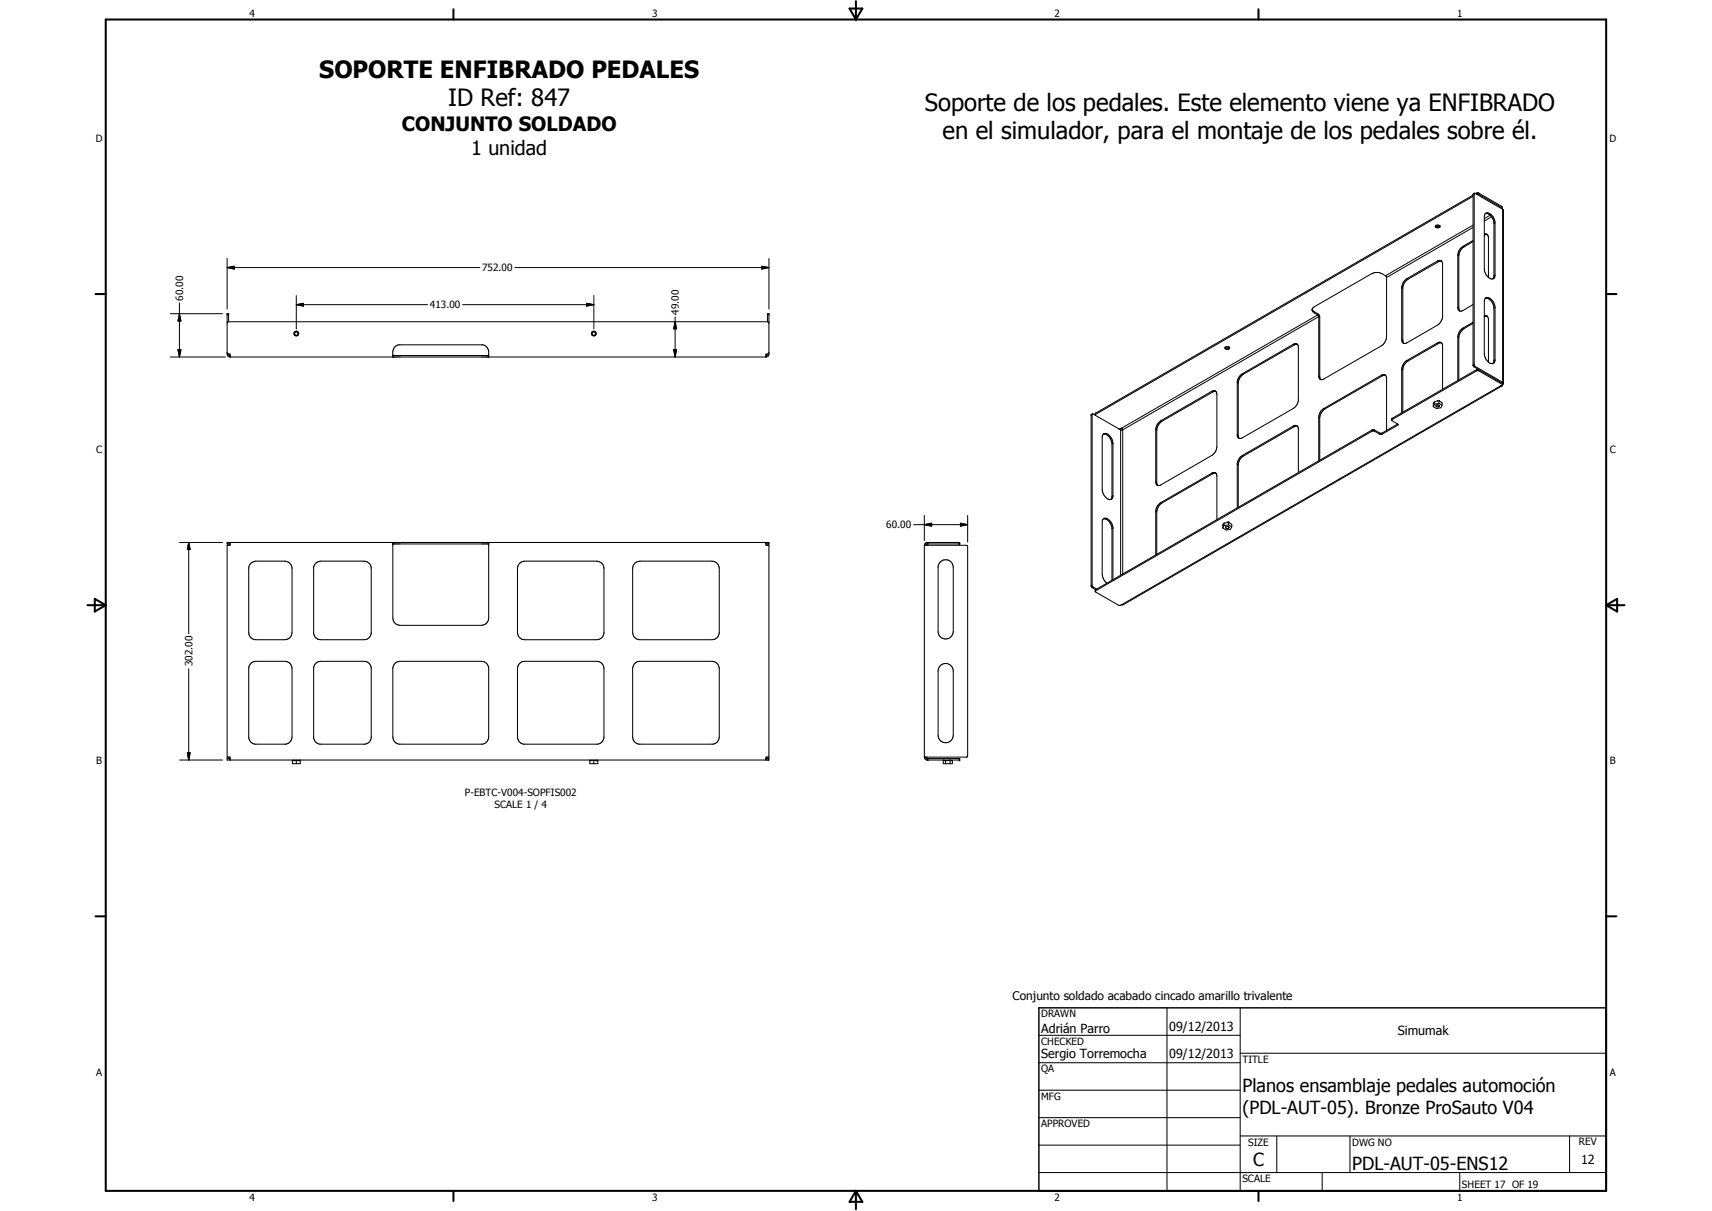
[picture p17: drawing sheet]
<svg xmlns="http://www.w3.org/2000/svg" width="594mm" height="420mm" viewBox="0 0 594 420" stroke-linecap="round" stroke-linejoin="round" font-family="sans-serif">
<defs><g id="words">
<g font-size="8.2">
<text x="110.8" y="27.1">SOPORTE ENFIBRADO PEDALES</text>
<text x="155.5" y="36.9">ID Ref: 847</text>
<text x="320.9" y="38.4">Soporte de los pedales. Este elemento viene ya ENFIBRADO</text>
<text x="327.1" y="48.3">en el simulador, para el montaje de los pedales sobre él.</text>
</g>
<g font-size="6.9">
<text x="139.4" y="45.6">CONJUNTO SOLDADO</text>
<text x="163.5" y="53.8">1 unidad</text>
</g>
<g font-size="6.3">
<text x="431.1" y="379">Planos ensamblaje pedales automoción</text>
<text x="431.1" y="386.5">(PDL-AUT-05). Bronze ProSauto V04</text>
<text x="434.8" y="404.7">C</text>
<text x="469.2" y="406">PDL-AUT-05-ENS12</text>
</g>
<g font-size="4.4">
<text x="361.3" y="358.4">Adrián Parro</text>
<text x="405.7" y="357.7">09/12/2013</text>
<text x="485" y="359.2">Simumak</text>
<text x="361.3" y="367.1">Sergio Torremocha</text>
<text x="405.7" y="367.2">09/12/2013</text>
<text x="548.6" y="404">12</text>
</g>
<text font-size="4.1" x="351.4" y="346.9">Conjunto soldado acabado cincado amarillo trivalente</text>
<g font-size="3.5">
<text x="86.6" y="5.8">4</text>
<text x="226.3" y="5.8">3</text>
<text x="365.9" y="5.8">2</text>
<text x="505.6" y="5.8">1</text>
<text x="33.3" y="49.4">D</text>
<text x="558.5" y="49.4">D</text>
<text x="167.3" y="94.1">752.00</text>
<text x="63.6" y="104.3" transform="rotate(-90 63.6 104.3)">60.00</text>
<text x="149.2" y="107">413.00</text>
<text x="235.6" y="109.2" transform="rotate(-90 235.6 109.2)">49.00</text>
<text x="33.4" y="157.3">C</text>
<text x="558.6" y="157.3">C</text>
<text x="307.5" y="183.3">60.00</text>
<text x="66.8" y="231.2" transform="rotate(-90 66.8 231.2)">302.00</text>
<text x="33.4" y="265.2">B</text>
<text x="558.6" y="265.2">B</text>
<text x="161.3" y="276.2">P-EBTC-V004-SOPFIS002</text>
<text x="171.6" y="280.4">SCALE 1 / 4</text>
<text x="361.3" y="353">DRAWN</text>
<text x="361.3" y="362.5">CHECKED</text>
<text x="431.1" y="368.7">TITLE</text>
<text x="33.4" y="373.2">A</text>
<text x="361.3" y="372.1">QA</text>
<text x="558.6" y="373.2">A</text>
<text x="361.3" y="381.6">MFG</text>
<text x="361.3" y="391.1">APPROVED</text>
<text x="433.1" y="397.5">SIZE</text>
<text x="469.2" y="397.5">DWG NO</text>
<text x="547.9" y="397.4">REV</text>
<text x="431.1" y="410.2">SCALE</text>
<text x="507.3" y="412.3">SHEET 17 OF 19</text>
<text x="86.6" y="416.7">4</text>
<text x="226.3" y="416.7">3</text>
<text x="365.9" y="416.7">2</text>
<text x="505.6" y="416.7">1</text>
</g>
</g></defs>
<g fill="none" stroke="#000" stroke-width=".35">
<path d="M498.1 78.4a.91 .91 0 0 1 .9-.3 .91 .91 0 0 1 .7 .6 .91 .91 0 0 1-.9 .4 .91 .91 0 0 1-.7-.7zM498.2 78.4l.6 .3 .8-.3M511.2 68.1l-131 75.7M511.2 67.7l-131 75.6M511.2 78.1l-30.4 17.6M511.2 78.9l-30 17.4M511.5 67.3l-.3 .2M511.6 67.1l-.4 .3v59.4l.3 .5M511.7 67.1l-.2 59.5 .4 .5M511.7 67.1l9.7 5.5M512.4 67l-.3 .2M512.4 67v.4h.7"/>
<path d="M512.4 67h.7M513.1 67.4l8 4.6M513.1 67l8 4.6M513.1 67v.4M515.4 74.1a3.3 3.3 0 0 1 3 3.1v18.7l-.4 .9M517.1 74.7l-2 1.2M517.6 75.2l-2.5 1.5M518.8 77.3v18.2M518.8 77.3a3.4 3.4 0 0 0-2.8-3.5l-.8 .5-.1 .9v18.1a2.94 2.94 0 0 0 3.2 3.3l.3-.3 .2-.8M518.8 77.3l-.4 .2M521.1 71.6v.8M521.1 71.6v.4"/>
<path d="M521.1 72l.1 .1M521.4 72.6v60M521.4 72.6l.3 .3v60.2l-.3 .3M78.8 92.8l2.5-.4v.9zM78.8 89.7v17.5M78.8 92.8h87.7M178.7 92.8h88.1M264.3 92.4l2.5 .4-2.5 .5zM266.8 89.7v17.5M480.8 95.7l-2.1-1.1-1.1-.1-1.4 .3-20.2 11.7a1.1 1.1 0 0 0-.7 1 1.1 1.1 0 0 0 .7 1M480.8 95.7l.4 .6M481.2 96.3v20.6a4.2 4.2 0 0 1-1.8 3.1l-20 11.5a1.08 1.08 0 0 1-1.3 .1 1.08 1.08 0 0 1-.5-1.1"/>
<path d="M486.4 99.7v18.2M486.4 99.7l.4 .2M488.2 96.7l.4 .2M488.2 96.7a4.2 4.2 0 0 0-1.8 3M488.6 96.9a4 4 0 0 0-1.8 2.8v18.7l.3 .8M498.8 90.6l-10.6 6.1M498.8 90.6a1.11 1.11 0 0 1 1.8 .7l-.1 19.1a4.3 4.3 0 0 1-1.7 2.4l-10.6 6.2a1.09 1.09 0 0 1-1.3 .1 1.09 1.09 0 0 1-.5-1.2M498.8 90.6l.4 .2M499.2 90.8l-10.6 6.1M500.2 90.6l-1 .2M505.9 88.5v18.2M505.9 88.5l.3 .2"/>
<path d="M506.2 88.7v18.2M507.7 85.5l-.6 .4a3.9 3.9 0 0 0-1.2 2.6M507.7 85.5l.3 .2M508 85.7l-1.2 1.2-.6 1.8M511.2 83.8l-3.2 1.9M511.2 83.4l-3.5 2.1M515.1 81.2a1.08 1.08 0 0 1 1.4 1.2v13.8M516.1 81.4l-1 .2M518.8 95.5l-.4 .2M59.1 108.8h18.1M62.3 108.8l.5 2.6h-1zM62.3 105.1v18.8"/>
<path d="M78.8 112.1l.4-.5h187.3l.3 .5M79.3 111.6v-2.8h-.5v14.1l.2 .6 .8 .4M102.8 105.7l2.5-.5v1zM102.8 102.5v11.6M102.8 105.7h45.6M160.5 105.7h45.6M203.6 105.2l2.5 .5-2.5 .5zM206.1 102.5v11.6M234.3 111.6l.5 2.5h-1zM234.3 110v13.9M266.3 111.6v-2.8h.5v14.1l-.2 .6-.8 .4M448.8 119.5l-17.7 10.2"/>
<path d="M448.8 119.5a1.06 1.06 0 0 1 1.1-.2 1.06 1.06 0 0 1 .6 .9v18.7a4 4 0 0 1-1.7 2.8l-17.7 10.2a1.06 1.06 0 0 1-1.1 .2 1.06 1.06 0 0 1-.7-.9v-18.8a4.1 4.1 0 0 1 1.8-2.7M448.8 119.5l.3 .2M449.1 119.7l-17.6 10.1M450.2 119.5l-1.1 .2M455.3 107.3l.7 .8M456 108.5l1.3 .8M456 108.1l1.6 1 .4 .8v20.8M456 108.1v.4M457.3 109.3l-68.1 39.2M457.3 109.3l.3 .6M457.6 109.9l-68 39.2M457.6 109.9v20.6"/>
<path d="M486.4 117.9l.4 .2M498.8 119l-10.6 6.1M498.8 119a1.08 1.08 0 0 1 1.8 .7v15.3M498.8 119l.4 .2M499.2 119.2l-10.6 6.1M500.2 119l-1 .2M505.9 116.9v15.1M505.9 106.7l.3 .2M505.9 116.9l.3 .2M506.2 117.1v14.7M506.2 106.9l.4 1M507.7 113.8l-.6 .4a3.9 3.9 0 0 0-1.2 2.7"/>
<path d="M507.7 113.8l.3 .2M508 114a4.2 4.2 0 0 0-1.8 3.1M511.2 105.7l-3.5 2a1.1 1.1 0 0 1-1.3 .1 1.1 1.1 0 0 1-.5-1.1M511.2 112.2l-3.2 1.8M511.2 111.8l-3.5 2M515.1 109.6a1.04 1.04 0 0 1 1 .1 1.04 1.04 0 0 1 .4 1.1v14.8M515.4 103.5a3.2 3.2 0 0 1 3 3.1v18.7l-.4 .9M516.1 109.8l-1 .2M518.8 106.7v18.2M518.8 106.7l-.4 .2M518.8 106.7a2.94 2.94 0 0 0-3.2-3.3l-.5 1.2v18.1l.3 1.4 1.1 1.5M59.1 123.9h19.1"/>
<path d="M61.8 121.3h1l-.5 2.6zM78.8 122.3l.5 .6M79.3 122.9h.5v1M79.3 122.9l.5 .5M79.8 123.9h186M136.3 123.9v-1.8a2.61 2.61 0 0 1 2.2-2.5h28.9a2.48 2.48 0 0 1 2.2 2.5v1.8M136.3 123.4h33.3M233.8 121.3h1l-.5 2.6zM266.3 122.9h-.5v1M266.3 122.9l-.5 .5M266.8 122.3l-.5 .6M420.5 135.8l-17.7 10.2"/>
<path d="M420.5 135.8a1.11 1.11 0 0 1 1.2-.1 1.11 1.11 0 0 1 .6 1.1v18.2a3.9 3.9 0 0 1-1.8 3l-17.7 10.2a1.08 1.08 0 0 1-1.2 .2 1.08 1.08 0 0 1-.5-1.2M420.5 135.8l.3 .2M420.8 136l-17.6 10.2M421.9 135.8l-1.1 .2M425.1 120.6a.91 .91 0 0 1 .8-.4 .91 .91 0 0 1 .8 .7 .91 .91 0 0 1-.9 .3 .91 .91 0 0 1-.7-.6zM425.1 120.5l.5 .3 1-.3M429.3 132.7l.4 .2M429.7 132.9v18.2M431.1 129.7l.4 .1M431.5 129.8l-.3 .2a3.7 3.7 0 0 0-1.5 2.9M457.6 130.5l.4 .2M458 130.7l.3 1"/>
<path d="M479.4 130.2a1.09 1.09 0 0 1 1.2-.1 1.09 1.09 0 0 1 .6 1.1v18.2M479.4 130.2l-20 11.5M479.4 130.2l.3 .2M479.7 130.4l-20 11.5M480.8 130.2l-1.1 .2M486.4 128.1v15.2M486.4 128.1l.4 .2M488.2 125.1a4 4 0 0 0-1.8 3M488.2 125.1l.4 .2M488.6 125.3a4 4 0 0 0-1.8 2.7v15M497.5 139.8v.1M497.5 139.8l-.1 1.3"/>
<path d="M497.8 139.3l-.3 .5M497.8 139.3v.9M499.3 138.9l-1.5 .4M499.3 138.9l1.1 .8v.9M499.3 138.9v1.1M499.3 140l1.1 .6M499.3 140l-1.5 .2M511.5 126.5l-.3 .2M511.5 127.3l1.6 .9M511.9 127.1l-.4 .2M511.9 127.1l9.5 5.5M512.4 128.7l-29.3 16.9"/>
<path d="M512.4 128.2l-29.3 17M512.4 128.7h.7M512.4 128.2h.7M512.4 128.2v.5M513.1 128.2l8.3 4.8-.1 .9h-.6M513.1 128.7l8.3 4.7M513.1 128.2v.5M518.8 124.9l-.4 .2M518.8 124.9a1.23 1.23 0 0 1-.8 1.3 1.23 1.23 0 0 1-1.5-.6M520.7 133.9l-131.5 75.9M521.2 133.9l-131.5 75.9h-.5M521.4 132.6l-.3 .2"/>
<path d="M521.4 133.4l-.7 .5M521.4 132.6l.3 .4M379 143.8l-.4 .3M379 143.8v59.2M379 143.6v.2M380.2 143.3v.8M380.2 143.8l-.1 .1M380.2 143.3v.5M382.8 150.7a2.1 2.1 0 0 1 2.9 1.4l.5 1.4v18.8a1.22 1.22 0 0 1-1 1.1 1.22 1.22 0 0 1-1.2-.6l-1-1.2-.5-1.7v-18.2zM382.9 150.6a3.2 3.2 0 0 1 3 3.1v18.8l-.4 .8M386.2 153.8l-.3 .3M388.9 149.1l-9.6-5.5-.7 .3v59.5l.4 .5"/>
<path d="M388.9 149.1v50.5M388.9 149.1h.7M389.2 148.5l-1.1 .3M389.2 148.5l.4 .6M389.6 149.1v50.1M401.1 149.1v18.1M401.1 149.1l.3 .2M401.4 149.3v18.4l.4 .7M402.8 146a3.9 3.9 0 0 0-1.7 3.1M402.8 146l.4 .2M403.2 146.2a4.2 4.2 0 0 0-1.8 3.1M429.3 150.9l.4 .2"/>
<path d="M429.7 151.1l.3 1M431.1 158a4.1 4.1 0 0 0-1.8 2.8v15.4M431.1 158l.4 .2M431.5 158.2l-.3 .2a3.7 3.7 0 0 0-1.5 2.9M448.8 147.8l-17.7 10.2M448.8 147.8a1.06 1.06 0 0 1 1.1-.2 1.06 1.06 0 0 1 .6 1v15.4M448.8 147.8l.3 .2M449.1 148l-17.6 10.2M450.2 147.8l-1.1 .2M457.6 144.8v15.1M457.6 144.8l.4 .1M458 144.9v14.8"/>
<path d="M459.4 141.7l-1.2 1.2-.6 1.9M459.4 141.7l.3 .2M459.7 141.9a4.2 4.2 0 0 0-1.7 3M476.2 149.6l-96 55.4M476.2 149.1l-96 55.5M476.2 149.6h.7M476.2 149.1h.7M476.2 149.1v.5M476.9 149.1v.5M476.9 149.6l1.9 1.1M476.9 149.1l1.9 1.2M478.8 150.7h.7"/>
<path d="M478.8 150.3h.7M478.8 150.3v.4M479.5 150.3v.4M483.1 145.2l-.1 .7 2 1.2M483.1 145.6l-.2 .1M483.1 145.2v.4M485 147.1v.4M485 147.5l-5.5 3.2M485 147.1l-5.5 3.2M497.8 140.2l-.4 .9M498.3 140.7h1.1a.55 .55 0 0 1-.5 .5 .55 .55 0 0 1-.6-.5zM500.4 140.6l-.4 .9-1.5 .2-1.1-.6"/>
<path d="M320.8 178.9v8.7M335.8 178.9v9.2M386.2 172l-.3 .2M401.1 177.4v15.1M401.1 167.2l.3 .2M401.1 177.4l.3 .2M401.4 177.6v14.7M402.8 174.4a3.9 3.9 0 0 0-1.7 3M402.8 174.4l.4 .1M403.2 174.5a4.1 4.1 0 0 0-1.8 3.1M420.5 164.2l-17.7 10.2M420.5 164.2a1.09 1.09 0 0 1 1.2-.1 1.09 1.09 0 0 1 .6 1.1v15.1"/>
<path d="M420.5 164.2l.3 .2M420.8 164.4l-17.6 10.1M421.9 164.2l-1.1 .2M429.3 161.1l.4 .2M429.7 161.3v14.7M62.3 188.2h14.9M65.5 188.2l.5 2.5h-1zM65.5 188.2v31.6M79.8 188.7h-1v-.5h188v.5h-1M79.8 188.2v1h-1v73.5h1v1M87.2 195.3l1.6-.6h10a2.59 2.59 0 0 1 2.5 2.5v22.3a2.52 2.52 0 0 1-2.5 2.5h-10a2.44 2.44 0 0 1-2.5-2.5v-22.3l.2-1.1zM109.4 195.6l.9-.7 1-.2h15a2.57 2.57 0 0 1 2.5 2.1v23a2.47 2.47 0 0 1-2.5 2.2h-15a2.47 2.47 0 0 1-2.5-2.2v-23z"/>
<path d="M136.3 188.7h33.3M136.3 188.2v26.2a2.59 2.59 0 0 0 2.5 2.6h28.3a2.59 2.59 0 0 0 2.5-2.6v-26.2M180 195.8l1-.9 1.1-.2h24.9a2.59 2.59 0 0 1 2.6 2.5v22.3a2.52 2.52 0 0 1-2.6 2.5h-24.9a2.51 2.51 0 0 1-2.5-2.5v-22.3zM220.2 195.6l.8-.7 1.1-.2h25a2.59 2.59 0 0 1 2.5 2.5v22.3a2.52 2.52 0 0 1-2.5 2.5h-25a2.51 2.51 0 0 1-2.6-2.5v-22.3zM265.8 188.2v1h1v73.5h-1v1M317 182h18.8M320.8 182l2.5-.5v1zM320.8 189.2l.3-.8 .5-.2h11.4v.5h-11.4l-.3 .5M320.8 189.2h14.5l.5 .5v72.5l-.4 .5h-14.6M320.8 189.2v73.5M321.8 188.2v.5M326.2 195a2.63 2.63 0 0 1 2.9-.6 2.63 2.63 0 0 1 1.7 2.4v22.3a2.64 2.64 0 0 1-2.5 2.6 2.64 2.64 0 0 1-2.8-2.2v-23.1z"/>
<path d="M333.3 181.5l2.5 .5-2.5 .5zM382.9 180a3.2 3.2 0 0 1 3 3.1v18.2M386.2 183.3l-.3 .1M424.5 182h.1M424.5 182l-.2 1.2M424.8 181.5l-.3 .5M424.8 181.5v.8M424.8 182.3l-.5 .9M425.3 182.8a.55 .55 0 0 1 .7-.2 .55 .55 0 0 1 .3 .7h-.9zM426.3 181.1l-1.5 .4M426.3 181.1l1.1 .8v.9M426.3 181.1v1"/>
<path d="M426.3 182.1l1.1 .7M426.3 182.1l-1.5 .2M427.4 182.8l-.4 .8-1.5 .3-1.2-.7M379 203l.3 .7M379 203l-.4 .2M379 203.9l1.2 .7M379.3 203.7l-.3 .2M379.3 203.7l1.3 .7M380.2 204.6v.8l8.1 4.7 .9-.3M380.2 205l-.1 .1M380.2 204.6v.4M386.2 201.1v-18.2a2.99 2.99 0 0 0-3.2-3l-.5 1.2v18.5a3.9 3.9 0 0 0 1.6 2.7"/>
<path d="M65.5 232v31.7M87.2 230l1.6-.6h10a2.52 2.52 0 0 1 2.5 2.5v23.8a2.57 2.57 0 0 1-2.1 2.5h-10.7a2.57 2.57 0 0 1-2.2-2.5v-23.8l.2-1zM109.4 230.3l.9-.6 1-.3h15a2.49 2.49 0 0 1 2.5 2.2v24.4a2.52 2.52 0 0 1-2.1 2.2h-15.7a2.52 2.52 0 0 1-2.2-2.2v-24.4zM136.9 230.3l.9-.6 1-.3h28.3a2.52 2.52 0 0 1 2.5 2.5v23.8a2.57 2.57 0 0 1-2.2 2.5h-28.9a2.57 2.57 0 0 1-2.2-2.5v-23.8zM180.2 230.3l.8-.6 1.1-.3h24.9a2.51 2.51 0 0 1 2.6 2.5v23.8a2.57 2.57 0 0 1-2.2 2.5h-25.7a2.57 2.57 0 0 1-2.1-2.5v-23.8zM220.2 230.3l.8-.6 1.1-.3h25a2.51 2.51 0 0 1 2.5 2.5v23.8a2.57 2.57 0 0 1-2.2 2.5h-25.7a2.57 2.57 0 0 1-2.2-2.5v-23.8zM326.2 231.1a2.63 2.63 0 0 1 2.9-.7 2.63 2.63 0 0 1 1.7 2.4v22.3a2.64 2.64 0 0 1-2.5 2.6 2.64 2.64 0 0 1-2.8-2.3v-23zM62.3 263.7h14.9M65 261.2h1l-.5 2.5zM79.8 263.2h-1v.5h188v-.5h-1M101.5 263.7v1.3h2.7v-1.3M101.8 263.7v.2"/>
<path d="M102.5 263.7v.2h-1M102.8 263.7v1.3M103.2 263.7v.2h1M103.8 263.7v.2M103.9 263.7v.2M204.7 263.7v1.3h2.7v-1.3M205 263.7v.2M205.1 263.7v.2M205.7 263.7v.2h-1M206.1 263.7v1.3M206.4 263.7v.2h1M207 263.7v.2"/>
<path d="M320.8 262.7l.3 .8 .7 .2M321.3 262.7l.3 .5h11.4v.5h-11.2M321.8 263.2v.5M327.3 263.7v1.3h3.2v-1.1h-.6v-.2M327.5 263.7v.2h1.8v-.2M327.9 263.7v.2M328.1 263.9v1.1M329.7 263.7v1.3M360.5 359.2h69.9M405 349.7v63.5M430.4 349.7v63.5M360.5 368.7h69.9"/>
<path d="M360.5 378.2h69.9M430.4 365.4h127M360.5 387.8h69.9M360.5 397.3h69.9M430.4 394.1h127M443.1 394.1v12.7M468.5 394.1v12.7M544.7 394.1v12.7M360.5 406.8h196.9M458.8 406.8v6.4M506.6 406.8v6.4"/>
<circle cx="102.8" cy="115.7" r=".83"/>
<circle cx="102.8" cy="115.7" r=".62"/>
<circle cx="206.1" cy="115.7" r=".62"/>
<circle cx="206.1" cy="115.7" r=".82"/>
</g>
<g fill="#000">
<circle cx="79.8" cy="188.2" r=".18"/>
<circle cx="136.3" cy="188.2" r=".18"/>
<circle cx="169.6" cy="188.2" r=".18"/>
<circle cx="265.8" cy="188.2" r=".18"/>
<circle cx="333" cy="188.2" r=".18"/>
<circle cx="333" cy="188.7" r=".18"/>
<circle cx="333" cy="263.2" r=".18"/>
<circle cx="333" cy="263.7" r=".18"/>
</g>
<g fill="none" stroke="#000" stroke-width=".71">
<path d="M36.7 6.8h520.7v406.4h-520.7zM157.3 3.2v3.6M294.8 3h4.4l-2.2 3.8zM297 .4v6.4M436.7 3.2v3.6M33.1 102h3.6M557.4 102h3.5M30.3 210h6.4M32.9 207.8l3.8 2.2-3.8 2.2zM557.4 210h6.3M557.4 210l3.8-2.2v4.4zM33.1 317.9h3.6"/>
<path d="M557.4 317.9h3.5M157.3 413.2v3.5M297 413.2v6.3M297 413.2l2.2 3.8h-4.4zM436.7 413.2v3.5"/>
</g>
<path d="M360.5 349.7h196.9v63.5h-196.9z" fill="none" stroke="#000" stroke-width=".51"/>
<path d="M78.8 92.8l2.5-.4v.9zM264.3 92.4l2.5 .4-2.5 .5zM62.3 108.8l.5 2.6h-1zM102.8 105.7l2.5-.5v1zM203.6 105.2l2.5 .5-2.5 .5zM234.3 111.6l.5 2.5h-1zM61.8 121.3h1l-.5 2.6zM233.8 121.3h1l-.5 2.6zM65.5 188.2l.5 2.5h-1zM320.8 182l2.5-.5v1zM333.3 181.5l2.5 .5-2.5 .5zM65 261.2h1l-.5 2.5z" fill="#000"/>
<use href="#words"/>
</svg>
